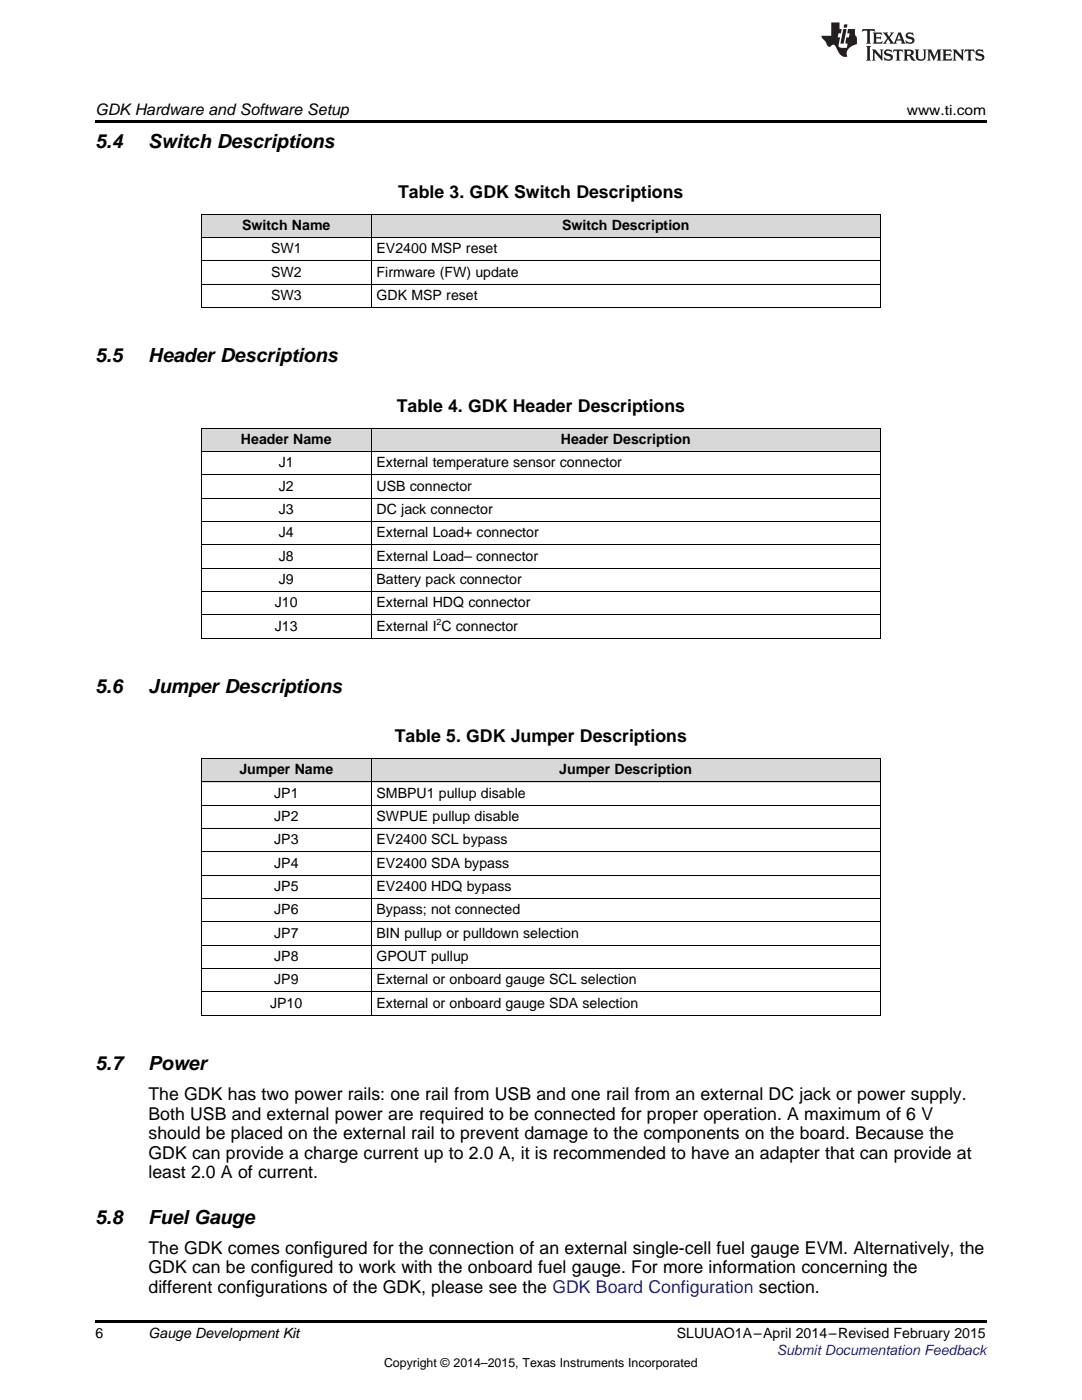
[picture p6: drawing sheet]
<svg xmlns="http://www.w3.org/2000/svg" width="216mm" height="279mm" viewBox="0 0 216 279" stroke-linecap="round" stroke-linejoin="round" font-family="sans-serif">
<defs><g id="words">
<g font-size="3.9">
<text x="19" y="29.6">5.4</text>
<text x="29.6" y="29.6">Switch Descriptions</text>
<text x="19" y="72.3">5.5</text>
<text x="29.6" y="72.3">Header Descriptions</text>
<text x="19" y="138.3">5.6</text>
<text x="29.6" y="138.3">Jumper Descriptions</text>
<text x="19" y="213.6">5.7</text>
<text x="29.6" y="213.6">Power</text>
<text x="19" y="244.3">5.8</text>
<text x="29.6" y="244.3">Fuel Gauge</text>
</g>
<g font-size="3.5">
<text x="79.4" y="39.5">Table 3. GDK Switch Descriptions</text>
<text x="79.2" y="82.2">Table 4. GDK Header Descriptions</text>
<text x="78.8" y="148.1">Table 5. GDK Jumper Descriptions</text>
<text x="29.6" y="219.6">The GDK has two power rails: one rail from USB and one rail from an external DC jack or power supply.</text>
<text x="29.6" y="223.4">Both USB and external power are required to be connected for proper operation. A maximum of 6 V</text>
<text x="29.6" y="227.3">should be placed on the external rail to prevent damage to the components on the board. Because the</text>
<text x="29.6" y="231.2">GDK can provide a charge current up to 2.0 A, it is recommended to have an adapter that can provide at</text>
<text x="29.6" y="235.1">least 2.0 A of current.</text>
<text x="29.6" y="250.3">The GDK comes configured for the connection of an external single-cell fuel gauge EVM. Alternatively, the</text>
<text x="29.6" y="254.1">GDK can be configured to work with the onboard fuel gauge. For more information concerning the</text>
<text x="29.6" y="258">different configurations of the GDK, please see the GDK Board Configuration section.</text>
</g>
<text font-size="3.2" x="19" y="23">GDKHardware and Software Setup</text>
<g font-size="2.8">
<text x="180.9" y="23">www.ti.com</text>
<text x="48.3" y="45.9">Switch Name</text>
<text x="112.1" y="45.9">Switch Description</text>
<text x="54.1" y="50.6">SW1</text>
<text x="75.1" y="50.6">EV2400 MSP reset</text>
<text x="54.1" y="55.2">SW2</text>
<text x="54.1" y="59.9">SW3</text>
<text x="75.1" y="55.2">Firmware (FW) update</text>
<text x="75.1" y="59.9">GDK MSP reset</text>
<text x="48.1" y="88.6">Header Name</text>
<text x="111.9" y="88.6">Header Description</text>
<text x="55.6" y="93.2">J1</text>
<text x="75.1" y="93.2">External temperature sensor connector</text>
<text x="55.6" y="97.9">J2</text>
<text x="75.1" y="97.9">USB connector</text>
<text x="55.6" y="102.6">J3</text>
<text x="55.6" y="107.2">J4</text>
<text x="75.1" y="102.6">DC jack connector</text>
<text x="75.1" y="107.2">External Load+ connector</text>
<text x="55.6" y="111.9">J8</text>
<text x="75.1" y="111.9">External Load– connector</text>
<text x="55.6" y="116.5">J9</text>
<text x="75.1" y="116.5">Battery pack connector</text>
<text x="54.9" y="121.2">J10</text>
<text x="54.9" y="125.8">J13</text>
<text x="75.1" y="121.2">External HDQ connector</text>
<text x="75.1" y="125.8">External I C connector</text>
<text x="47.8" y="154.6">Jumper Name</text>
<text x="111.6" y="154.6">Jumper Description</text>
<text x="54.7" y="159.2">JP1</text>
<text x="75.1" y="159.2">SMBPU1 pullup disable</text>
<text x="54.7" y="163.9">JP2</text>
<text x="75.1" y="163.9">SWPUE pullup disable</text>
<text x="54.7" y="168.5">JP3</text>
<text x="54.7" y="173.2">JP4</text>
<text x="75.1" y="168.5">EV2400 SCL bypass</text>
<text x="75.1" y="173.2">EV2400 SDA bypass</text>
<text x="54.7" y="177.8">JP5</text>
<text x="75.1" y="177.8">EV2400 HDQ bypass</text>
<text x="54.7" y="182.5">JP6</text>
<text x="75.1" y="182.5">Bypass; not connected</text>
<text x="54.7" y="187.1">JP7</text>
<text x="54.7" y="191.8">JP8</text>
<text x="75.1" y="187.1">BIN pullup or pulldown selection</text>
<text x="75.1" y="191.8">GPOUT pullup</text>
<text x="54.7" y="196.5">JP9</text>
<text x="75.1" y="196.5">External or onboard gauge SCL selection</text>
<text x="53.9" y="201.1">JP10</text>
<text x="75.1" y="201.1">External or onboard gauge SDA selection</text>
<text x="19" y="267">6</text>
<text x="29.6" y="267.1">Gauge Development Kit</text>
<text x="135" y="267.1">SLUUAO1A–April 2014–Revised February 2015</text>
</g>
<text font-size="2.8" fill="#00f" x="155" y="270.4">Submit Documentation Feedback</text>
<text font-size="2.5" x="76.6" y="272.7">Copyright © 2014–2015, Texas Instruments Incorporated</text>
<text font-size="1.8" x="87.1" y="124.7">2</text>
</g></defs>
<g fill="#d8d8d8">
<path d="M40.2 151.4h33.9v4.7h-33.9z"/>
<path d="M74.1 151.4h101.6v4.7h-101.6z"/>
<path d="M40.2 85.5h33.9v4.6h-33.9z"/>
<path d="M74.1 85.5h101.6v4.6h-101.6z"/>
<path d="M40.2 42.8h33.9v4.6h-33.9z"/>
<path d="M74.1 42.8h101.6v4.6h-101.6z"/>
</g>
<path d="M19 24h177.8v.6h-177.8zM40.2 61.4h.1zM175.6 61.4h.1zM40.2 127.4h.1zM175.6 127.4h.1zM40.2 202.6l.1 .1zM175.6 202.6l.1 .1zM19 263.5h177.8v.6h-177.8z" fill="#000"/>
<g fill="none" stroke="#000" stroke-width=".2">
<path d="M40.2 56.7h135.5M40.2 52.1h135.5M40.2 47.4h135.5M40.2 42.7h135.5M40.3 42.8v18.6M74 42.8v18.6M175.6 42.8v18.6M40.2 61.4h135.5M40.2 99.4h135.5M40.2 94.7h135.5M40.2 90.1h135.5M40.2 85.4h135.5"/>
<path d="M40.3 85.4v42M74 85.4v42M175.6 85.4v42M40.2 118h135.5M40.2 113.4h135.5M40.2 108.7h135.5M40.2 104.1h135.5M40.2 127.3h135.5M40.2 122.7h135.5M40.2 156.1h135.5M40.2 151.4h135.5M40.3 151.4v51.3"/>
<path d="M74 151.4v51.3M175.6 151.4v51.3M40.2 179.3h135.5M40.2 174.7h135.5M40.2 170h135.5M40.2 165.4h135.5M40.2 160.7h135.5M40.2 198h135.5M40.2 193.3h135.5M40.2 188.6h135.5M40.2 184h135.5M40.2 202.6h135.5"/>
</g>
<g fill="#231f20">
<path d="M172.1 5.8l-.1 .6 .5-.3h.5v.2v2.1l-.2 .3h1l-.2-.3v-2.1v-.2h.6l.4 .3-.1-.6zM174.1 6.5l.3 .4v1.5l-.3 .3h1.9l.1-.5a1.04 1.04 0 0 1-1.3 .1v-.6h.6l.4 .2v-.7l-.4 .2h-.6l.1-.6h.7l.4 .2-.1-.5zM176.1 6.5l.9 1.1-.9 1.1h.8l-.1-.2 .4-.7 .4 .7-.2 .2h1.6l-.2-.2 .1-.4h.9l.2 .4-.2 .2h.9l-.2-.3-.8-1.9h-.5l-.9 2.1-.7-1.1 .8-1h-.8l.1 .3-.3 .5-.4-.6 .2-.2zM179.4 6.9l.3 .9h-.7zM180.9 6.6a.63 .63 0 0 0-.2 .7 .63 .63 0 0 0 .6 .4l.6 .2 .1 .2a.75 .75 0 0 1-.7 .4 .75 .75 0 0 1-.6-.5l.1 .7 .2-.1a1.11 1.11 0 0 0 1.5-.5 1.13 1.13 0 0 0-1.3-.9l-.1-.3a1.04 1.04 0 0 1 1.2 .2l-.1-.6-.2 .1-.5-.1zM172.8 9.2l.3 .3v2.2l-.3 .4h1l-.2-.4v-2.2l.2-.3zM174 9.9l.2 .3v1.5l-.2 .4h.7l-.2-.4v-1.3l1.6 1.7v-1.9l.2-.3h-.7l.2 .3v.9l-1.2-1.2zM176.6 10a.62 .62 0 0 0-.2 .7 .62 .62 0 0 0 .6 .4l.6 .2 .1 .2a.76 .76 0 0 1-.7 .4 .76 .76 0 0 1-.6-.5l.1 .7 .1-.1a1.11 1.11 0 0 0 1.6-.6 1.13 1.13 0 0 0-1.3-.8l-.1-.3a1.04 1.04 0 0 1 1.2 .1l-.1-.5-.2 .1-.5-.2zM178.3 9.9l-.1 .6a.61 .61 0 0 1 .7-.3v1.5l-.2 .4h1l-.3-.4v-1.5a.63 .63 0 0 1 .8 .3l-.1-.6zM180.3 9.9l.2 .3v1.5l-.2 .4h.9l-.2-.2v-.7l.6 .2a.76 .76 0 0 0 1.1 .6l-1-.9a.58 .58 0 0 0 .6-.6 .58 .58 0 0 0-.5-.6zM181 10.2l.1-.1a.45 .45 0 0 1 .6 .1 .45 .45 0 0 1 .1 .5l-.8 .2zM182.5 9.9l.2 .2a2.17 2.17 0 0 0 .4 1.9 .99 .99 0 0 0 1.6-.7v-1.1l.2-.3h-.8l.2 .2a1.92 1.92 0 0 1-.2 1.7 .6 .6 0 0 1-.9-.5v-1.1l.2-.3zM185 9.9l.2 .3v1.5l-.2 .4h.7l-.2-.4v-1.4l.8 1.8 .8-1.8v1.4l-.2 .4h1l-.3-.4v-1.5l.3-.3h-.8l-.7 1.4-.6-1.4zM188 9.9l.2 .3v1.5l-.2 .4h1.8l.2-.6a1.04 1.04 0 0 1-1.3 .2v-.6h.6l.4 .1v-.6l-.4 .2h-.6l.1-.6h.7l.4 .2-.1-.5zM190.1 9.9l.2 .3v1.5l-.2 .4h.7l-.2-.4v-1.3l1.6 1.7v-1.9l.2-.3h-.7l.2 .3v.9l-1.1-1.2zM192.6 9.9l-.1 .6a.61 .61 0 0 1 .7-.3v1.5l-.2 .4h.9l-.2-.4v-1.5a.63 .63 0 0 1 .8 .3l-.2-.6zM194.9 10a.62 .62 0 0 0-.2 .7 .62 .62 0 0 0 .6 .4l.5 .2 .2 .2a.76 .76 0 0 1-.7 .4 .76 .76 0 0 1-.7-.5l.2 .7 .1-.1a1.11 1.11 0 0 0 1.5-.6 1.13 1.13 0 0 0-1.2-.8l-.1-.3a1.04 1.04 0 0 1 1.2 .1l-.2-.5-.2 .1-.5-.2z"/>
<path d="M165.9 4.5v2.6h-2l.1 .4 .8 .9a.91 .91 0 0 0 .9 .9 .56 .56 0 0 1 .5-.4 .56 .56 0 0 1 .5 .3l.4 .8a1.53 1.53 0 0 0 2 1.3 1.54 1.54 0 0 1 1-2.1l.9-.4-.1-1.4a1.52 1.52 0 0 1-.3-1.6h-1.4l-.2 .9h.5l-.1 .8h-.5l-.2 .9v.2l.4 .1-.1 .9a1.93 1.93 0 0 1-1.7-.3l.3-1.8h-.4l.1-.8h.5l.2-.9h-.5v-1.3zM168.3 5.8l-.6 2.9h.7l.5-2.9zM168.4 4.9l-.1 .6h.7l.1-.6z"/>
</g>
<use href="#words"/>
</svg>
